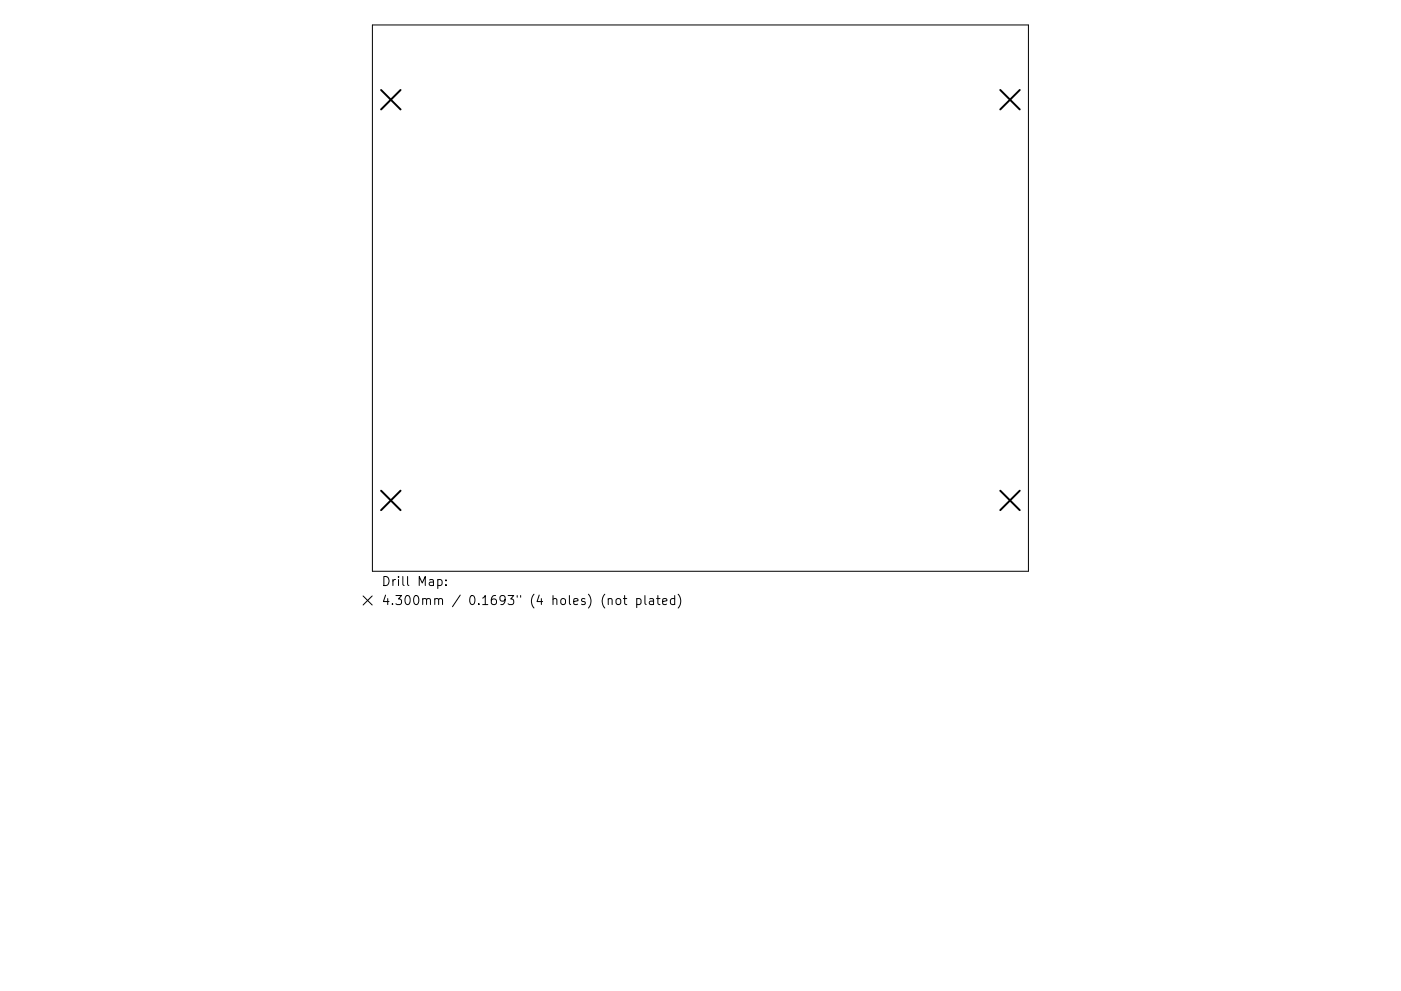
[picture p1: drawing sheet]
<svg xmlns="http://www.w3.org/2000/svg" width="297mm" height="210mm" viewBox="0 0 297 210" stroke-linecap="round" stroke-linejoin="round" font-family="sans-serif">
<defs><g id="words">
<g font-size="2.7">
<text x="80.8" y="124.3">Drill Map:</text>
<text x="80.8" y="128.4">4.300mm / 0.1693&quot; (4 holes) (not plated)</text>
</g>
</g></defs>
<g fill="none" stroke="#000" stroke-width=".21">
<path d="M79 5.3h139v115.9h-139zM77 126.4l1.9 2M78.9 126.4l-1.9 2M92.8 123h.6l.3 .3v.6l-.1 .2h-.8M94.6 124.1v.1M94.6 123v.2M129 127.2l.2-.2 .5 .1 .1 1.2M130.7 127.2l.3-.2 .5 .2 .1 .7-.2 .3-.4 .1-.3-.2zM132.2 127h.7M132.4 126.3v1.7l.1 .2 .4 .1M135 127.1l.5-.1 .4 .4v.5l-.2 .3h-.7M135 127v1.9"/>
<path d="M136.7 126.3v1.7l.3 .3M137.7 127.1h.8l.1 1.2M138.6 127.4l-.7 .1a.38 .38 0 0 0-.3 .4 .38 .38 0 0 0 .3 .4l.7-.1M139.2 127h.7M139.5 126.3v1.7l.1 .2 .3 .1M140.5 127.6l.9-.2-.1-.3-.5-.1-.3 .3 .1 .9h.7M143.1 127.1l-.6-.1-.4 .4v.5l.2 .3h.8M143.1 126.3v2M143.8 126.1a2.2 2.2 0 0 1 0 2.9"/>
</g>
<path d="M80.8 19.1l4.1 4.1M84.9 19.1l-4.1 4.1M212.1 19.1l4.1 4.1M216.2 19.1l-4.1 4.1M80.8 104.1l4.1 4.1M84.9 104.1l-4.1 4.1M212.1 104.1l4.1 4.1M216.2 104.1l-4.1 4.1" fill="none" stroke="#000" stroke-width=".41"/>
<use href="#words"/>
</svg>
